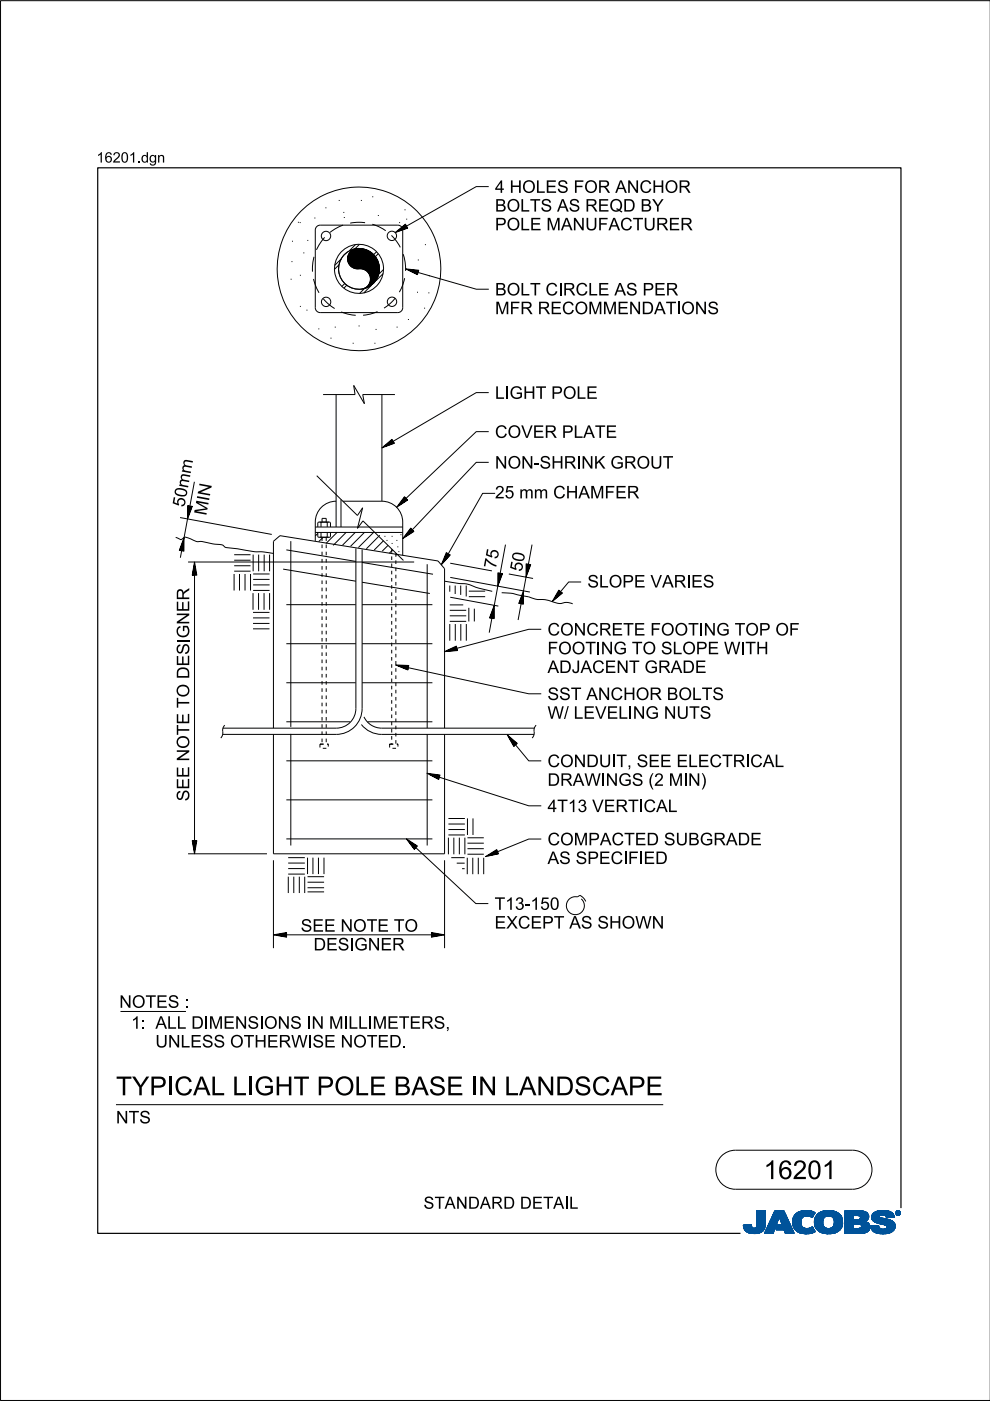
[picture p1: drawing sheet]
<svg xmlns="http://www.w3.org/2000/svg" width="210mm" height="297mm" viewBox="0 0 210 297" stroke-linecap="round" stroke-linejoin="round" font-family="sans-serif">
<defs><g id="words">
<g font-size="4">
<text x="24.6" y="232.2">TYPI</text>
<text x="36.9" y="232.2">CALLI</text>
<text x="53.9" y="232.2">GH</text>
<text x="62.2" y="232.2">T POLE BASE I</text>
<text x="101.4" y="232.2">N</text>
<text x="107" y="232.2">LAN</text>
<text x="117.8" y="232.2">DSCAPE</text>
<text x="161.9" y="250">16201</text>
</g>
<g font-size="2.6">
<text x="104.9" y="40.9">4H</text>
<text x="110.7" y="40.9">OLES FOR AN</text>
<text x="135.6" y="40.9">CH</text>
<text x="140.9" y="40.9">OR</text>
<text x="104.9" y="44.9">BOLTS AS REQD BY</text>
<text x="104.9" y="48.8">POLE M</text>
<text x="118.9" y="48.8">AN</text>
<text x="124.1" y="48.8">UFACTURER</text>
<text x="105" y="62.6">BOLT CI</text>
<text x="119.4" y="62.6">RCLE AS PER</text>
<text x="105" y="66.6">M</text>
<text x="108" y="66.6">FR RECOM</text>
<text x="127.8" y="66.6">M</text>
<text x="130.9" y="66.6">EN</text>
<text x="136" y="66.6">DATI</text>
<text x="144.4" y="66.6">ON</text>
<text x="150" y="66.6">S</text>
<text x="104.9" y="84.6">LI</text>
<text x="108" y="84.6">GH</text>
<text x="113.6" y="84.6">T POLE</text>
<text x="104.9" y="92.8">COVER PLATE</text>
<text x="104.9" y="99.4">N</text>
<text x="107.6" y="99.4">ON</text>
<text x="113.2" y="99.4">-</text>
<text x="114.4" y="99.4">SH</text>
<text x="119.5" y="99.4">RI</text>
<text x="123.2" y="99.4">N</text>
<text x="125.9" y="99.4">K GROUT</text>
<text x="39.1" y="107.6" transform="rotate(-80 39.1 107.6)">5</text>
<text x="39.5" y="105.6" transform="rotate(-80 39.5 105.6)">0 m m</text>
<text x="104.9" y="105.7">25mm CH</text>
<text x="122.6" y="105.7">AM</text>
<text x="128.2" y="105.7">FER</text>
<text x="43.7" y="109.4" transform="rotate(-80 43.7 109.4)">M IN</text>
<text x="105.5" y="118.7" transform="rotate(-80 105.5 118.7)">5</text>
<text x="105.1" y="120.7" transform="rotate(-80 105.1 120.7)">7</text>
<text x="110.6" y="121.3" transform="rotate(-80 110.6 121.3)">5</text>
<text x="124.5" y="124.6">SLOPE VARI</text>
<text x="146.5" y="124.6">ES</text>
<text x="116.1" y="134.7">CON</text>
<text x="124.3" y="134.7">CRETE FOOTI</text>
<text x="149.2" y="134.7">N</text>
<text x="151.9" y="134.7">G TOP OF</text>
<text x="116.1" y="142.7">ADJACEN</text>
<text x="116.1" y="138.7">FOOTI</text>
<text x="127.4" y="138.7">N</text>
<text x="130.1" y="138.7">G TO SLOPE W I</text>
<text x="133.4" y="142.7">T GRADE</text>
<text x="158" y="138.7">TH</text>
<text x="116.1" y="148.4">SST AN</text>
<text x="129.5" y="148.4">CH</text>
<text x="134.8" y="148.4">OR BOLTS</text>
<text x="116.1" y="152.4">W /LEVELI</text>
<text x="134.2" y="152.4">N</text>
<text x="136.9" y="152.4">G N</text>
<text x="143.4" y="152.4">UTS</text>
<text x="116.1" y="166.6">DRAW I</text>
<text x="116.1" y="162.6">CON</text>
<text x="124.3" y="162.6">DUI</text>
<text x="128.4" y="166.6">N</text>
<text x="130.7" y="162.6">T,SEE ELECTRI</text>
<text x="131.1" y="166.6">GS (</text>
<text x="138.7" y="166.6">2M</text>
<text x="144.9" y="166.6">I</text>
<text x="148.6" y="166.6">)</text>
<text x="159.1" y="162.6">CAL</text>
<text x="40.1" y="169.9" transform="rotate(-90 40.1 169.9)">SEE NOTE TO DESIGNER</text>
<text x="116.1" y="172.2">4T13VERTI</text>
<text x="136.4" y="172.2">CAL</text>
<text x="116.1" y="179.2">COM</text>
<text x="124.7" y="179.2">PACTED SUBGRADE</text>
<text x="116.1" y="183.2">AS SPECI</text>
<text x="133.2" y="183.2">FI</text>
<text x="136.4" y="183.2">ED</text>
<text x="63.8" y="197.5">SEE N</text>
<text x="74.9" y="197.5">OTE TO</text>
<text x="104.9" y="196.9">EXCEPT AS SH</text>
<text x="104.9" y="192.9">T13-</text>
<text x="112.5" y="192.9">150</text>
<text x="131.8" y="196.9">OW N</text>
<text x="66.5" y="201.5">DESI</text>
<text x="75.1" y="201.5">GN</text>
<text x="80.7" y="201.5">ER</text>
<text x="25.3" y="213.7">N</text>
<text x="28" y="213.7">OTES :</text>
<text x="27.8" y="218.1">1:ALLDI</text>
<text x="44.3" y="218.1">M</text>
<text x="47.3" y="218.1">EN</text>
<text x="52.5" y="218.1">SI</text>
<text x="56" y="218.1">ON</text>
<text x="66.1" y="218.1">N</text>
<text x="69.8" y="218.1">M</text>
<text x="73.9" y="218.1">L</text>
<text x="79" y="218.1">M</text>
<text x="82.1" y="218.1">ETERS,</text>
<text x="32.9" y="222.1">UN</text>
<text x="38.3" y="222.1">LESS OTH</text>
<text x="56.6" y="222.1">ERW I</text>
<text x="66.3" y="222.1">SE N</text>
<text x="74.9" y="222.1">OTED.</text>
<text x="24.6" y="238.2">N</text>
<text x="27.3" y="238.2">TS</text>
<text x="89.8" y="256.3">STAN</text>
<text x="99.2" y="256.3">DARD DETAI</text>
<text x="120.6" y="256.3">L</text>
</g>
<g font-size="2.2">
<text x="20.5" y="34.5">16201.</text>
<text x="29.9" y="34.5">dgn</text>
</g>
</g></defs>
<g fill="none" stroke="#00539a" stroke-width=".21">
<path d="M157.6 259.8h1.7M157.6 259.9h1.7M157.6 259.9l1.7 .1M157.6 260h1.8M158.1 259.7h1.2M159.3 259.7h-1.7l.1 .7M159.3 259.7h-.9M159.3 259.7l.1 .3M159.4 260l.1 .3M160.4 260l-.2 .3h2M160.5 259.6h1.8M160.5 259.6l-.1 .4"/>
<path d="M160.5 259.7h1.8M160.5 256.7v2.9M160.5 256.9h1.8M160.5 257.5h1.8M160.5 256.7h1.8v2.7M160.5 256.8h1.8M160.5 256.8l1.8 .1M160.5 256.9l1.8 .1M160.5 257h1.8M160.5 257.1h1.8M160.5 257.2h1.8M160.5 257.2l1.8 .1"/>
<path d="M160.5 257.3h1.8M160.5 257.4h1.8M160.5 257.4l1.8 .1M160.5 257.6h1.8M160.5 257.6l1.8 .1M160.5 257.7h1.8M160.5 257.8h1.8M160.5 257.9h1.8M160.5 258h1.8M160.5 258.1h1.8M160.5 258.1l1.8 .1M160.5 258.2h1.8"/>
<path d="M160.5 258.3h1.8M160.5 258.3l1.8 .1M160.5 258.4h1.8M160.5 258.5h1.8M160.5 258.5l1.8 .1M160.5 258.6h1.8M160.5 258.6l1.8 .1M160.5 258.7h1.8M160.5 258.8h1.8M160.5 258.9h1.8M160.5 259h1.8M160.5 259.1h1.8"/>
<path d="M160.5 259.2h1.8M160.5 259.3h1.8M160.5 259.8h1.8M162.2 260h-1.8M162.2 259.9v.3M162.2 259.9h-1.8M162.2 259.8h-1.7M162.3 259.4l-.1 .5M162.3 259.4v-2.7h-1.8v2.9M162.3 259.5h-1.8M162.3 259.6h-1.8M162.3 256.7l-1.8 .1"/>
<path d="M162.3 259.4h-1.8M163.7 258.1h3.1M163.7 258h3.1M163.7 257.9h3M163.8 257.8h2.9M163.8 257.7h2.9M163.8 257.7h2.8M163.9 257.6h2.7M163.9 257.5h2.7M164 257.4h2.5M164 257.3h2.5M164.1 257.2h2.3"/>
<path d="M164.1 257.1h2.3M164.1 257h2.3M164.2 257h2.1M164.2 256.9h2.1M164.2 256.8h2.1M164.3 256.7h1.9l2.2 4.8h-1.9l-.3-.8h-1.7l.4-1h1l-.7-1.7-1.3 3.5h-1.8zM164.5 260h-1.7M164.5 259.9l-1.7 .1M164.5 259.9h-1.7M164.5 259.8l-1.7 .1M164.6 259.8h-1.7M164.6 259.7l-1.7 .1"/>
<path d="M164.6 259.7h-1.7M164.6 259.6h-1.7M164.6 259.5l-1.6 .1M164.7 259.5h-1.7M164.7 259.4l-1.7 .1M164.7 259.4h-1.7M164.7 259.3l-1.6 .1M164.7 259.3h-1.6M164.8 259.2l-1.7 .1M164.8 259.2h-1.7M164.8 259.1l-1.6 .1M164.8 260h2.9"/>
<path d="M164.8 259.1h-1.6M164.8 259.9h2.9M164.8 259l-1.6 .1M164.9 259.9h2.7M164.9 259h-1.7M164.9 259.8h2.7M164.9 258.9h-1.6M164.9 258.8h-1.6M164.9 259.7h2.7M164.9 259.7l-.4 1 3.6 .1M165 258.7h-1.6M165 258.6l-1.6 .1"/>
<path d="M165 258.6h-1.6M165 258.5l-1.6 .1M165 258.5h-1.6M165.1 258.4l-1.6 .1M165.1 258.4h-1.6M165.1 258.3l-1.6 .1M165.1 258.3h-1.6M165.1 258.2l-1.5 .1M165.1 258.2h-1.5M165.2 258.1l-1.6 .1M165.2 258.1h-1.6M165.2 258l.7 1.7h-1"/>
<path d="M165.2 258l.7 1.7M165.3 258.1h1.5M165.3 258.1l1.6 .1M165.3 258.2h1.6M165.3 258.2l1.6 .1M165.3 258.3h1.6M165.4 258.3l1.6 .1M165.4 258.4h1.6M165.4 258.4l1.6 .1M165.4 258.5h1.6M165.4 258.5l1.7 .1M165.4 258.6h1.7"/>
<path d="M165.5 258.6l1.6 .1M165.5 258.7h1.6M165.5 258.8h1.7M165.5 258.9h1.7M165.6 258.9h1.6M165.6 259h1.7M165.6 259l1.7 .1M165.6 259.1h1.7M165.6 259.1l1.7 .1M165.7 259.2h1.7M165.7 259.2l1.7 .1M165.7 259.3h1.7"/>
<path d="M165.7 259.3l1.7 .1M165.7 259.4h1.7M165.8 259.4l1.7 .1M165.8 259.5h1.7M165.8 259.5l1.7 .1M165.8 259.6h1.7M166.2 256.7l2.2 4.8M166.2 256.8l-1.9-.1-2.2 4.8h1.8l1.3-3.5M168 258.9l.4 1.5M168 258.9h1.8M168 259h1.8M168 259.1h1.8"/>
<path d="M168 259.2h1.8M168 259.2l1.8 .1M168 259.3h1.8M168 259.3l1.8 .1M168.1 259.4h1.8M168.1 259.5h1.7M168.1 259.4l1.7 .1M168.1 259.5l1.8 .1M168.1 259.6h1.8M168.1 259.7h1.8M168.1 259.7l1.8 .1M168.1 259.8h1.8"/>
<path d="M168.1 259.8l1.8 .1M168.2 260h1.8M168.2 259.9h1.8M168.3 258l-.3 .9M168.9 257.3l-.6 .7M169.1 257.1h3.6M169.2 257h3.4M169.4 256.9h3.1M169.5 256.9h2.9M169.8 256.8h2.4M169.8 259.1a1.33 1.33 0 0 0 .8 1.4 1.33 1.33 0 0 0 1.5-.3l.2-.1M169.8 259.1h-1.8"/>
<path d="M169.8 259l-1.8 .1M169.9 258.8l-1.9 .1M169.9 258.8h-1.9M169.9 258.7h-1.9M169.9 258.6h-1.8M169.9 258.6l-1.9 .1M169.9 258.5l-1.8 .1M169.9 258.5h-1.8M169.9 258.4l-1.8 .1M170 258.4h-1.9M170 258.4l-.2 .7M170 258.3l-1.8 .1"/>
<path d="M170 258.3h-1.8M170 258.2l-1.8 .1M170.1 258.2h-1.9M170.1 258.1l-.1 .3M170.1 258.1l-1.9 .1M170.2 258.1h-2M170.3 258h-2.1M170.3 256.7l-1.4 .5M170.3 256.7h1.5M170.3 256.7a4 4 0 0 1 2.5 .4M170.4 258h-2.1M170.4 257.9h-2.1"/>
<path d="M170.6 257.8l-2.3 .1M170.6 257.9l-.5 .2M170.8 257.8h-2.5M171.4 257.8h1M171.5 256.7l-1.7 .1M171.5 256.7l.6 .1M171.7 257.8h.7M171.8 257.9h.6M171.9 258h.4M172.1 258.1h.2M172.2 258.1h.1M172.3 258h-.3"/>
<path d="M172.4 257.7l-4 .1M172.5 257.7h-4.1M172.5 257.6l-4 .1M172.5 257.6h-4M172.6 257h-3.3M172.6 257.5l-4.1 .1M172.6 257.5h-4M172.6 257.4l-4 .1M172.7 257.4h-4M172.7 259h1.8M172.7 259.2h1.8M172.7 259.3h1.8"/>
<path d="M172.7 259.3l1.8 .1M172.7 259.4h1.8M172.7 257.3l-3.9 .1M172.7 259.5h1.8M172.7 259.5l1.8 .1M172.7 259.6h1.8M172.7 259.7h1.8M172.7 258.6h1.8M172.7 257.3h-3.9M172.8 259.8h1.8M172.8 257.2l-3.9 .1M172.8 259.9h1.8"/>
<path d="M172.8 259.9l.3 .6M172.8 259.8l1.8 .1M172.8 259.9l1.8 .1M172.8 257.2h-3.9M172.8 260h1.8M172.8 257.1l-.6 1.1a1.75 1.75 0 0 0-1.6-.3M172.9 257.1l-3.9 .1M173 257.8l-.3 1.3h1.8M173 257.8h5.3M173.1 257.7h5.2M173.1 257.7h5.1M173.1 257.6h5.1"/>
<path d="M173.2 257.6h4.9M173.2 257.5h4.8M173.4 257.4h4.6M173.4 257.4h4.5M173.5 257.3h4.4M173.6 257.2l4.2 .1M173.6 257.2h4.1M173.7 257.1l4 .1M173.8 257.1h3.8M173.9 257h3.5M174 257h3.3M174.1 256.9h3.2"/>
<path d="M174.2 256.9h2.8M174.4 256.8h2.6M174.5 259h-1.8M174.5 259.2a1.15 1.15 0 0 0 1.3 1.3M174.5 259.2l-1.8-.1 .1 .8M174.5 258.9l-1.8 .1M174.5 258.9h-1.8M174.5 258.8l-1.8 .1M174.5 258.7l-1.8 .1M174.5 258.7h-1.8M174.5 258.6l-1.8 .1M174.5 258.5l-1.8 .1"/>
<path d="M174.6 258.5h-1.9M174.6 256.8h1.9M174.6 258.4l-.1 .8M174.6 258.4h-1.8M174.6 258.4l-1.9 .1M174.6 258.3l-1.8 .1M174.6 258.3h-1.8M174.7 258.2h-1.9M174.7 258.1l-.1 .3M174.8 258.1l-2 .1M174.8 258.1h-1.9M174.9 256.7a3.2 3.2 0 0 1 3.6 1.4l.1 .8-.1 1.1"/>
<path d="M174.9 258l-1.9 .1M175 258h-2M175.1 257.9l-.4 .2M175.1 257.9h-2.1M175.2 257.9h-2.2M175.5 256.7h.7M175.7 257.8l-.6 .1M175.7 257.8l.6 .1M175.7 257.8h-2.7M176 257.8h2.4M176.2 257.9h2.2M176.3 257.9l.5 .5"/>
<path d="M176.4 258h2M176.4 256.7h-1.5a2.68 2.68 0 0 0-1.9 1.1M176.5 258l2 .1M176.5 258.1h2M176.6 258.1h1.9M176.6 258.2h1.9M176.7 258.2l1.8 .1M176.7 258.3h1.8M176.7 258.3l1.9 .1M176.7 259.9h1.8M176.7 258.4h1.9M176.8 258.4l.1 .5"/>
<path d="M176.8 258.4l1.8 .1M176.8 258.5h1.8M176.8 258.6h1.8M176.9 258.8h1.7M176.9 258.8l1.8 .1M176.9 258.7h1.7M176.9 259.4h1.8M176.9 259.2l1.8 .1M176.9 259.1h1.8M176.9 259.2h1.8M176.9 258.9v.3M176.9 259.2a1.11 1.11 0 0 1-1.1 1.3"/>
<path d="M176.9 259h1.8M176.9 258.9h1.8M176.9 259.3h1.8M176.9 259.3l1.8 .1M178 257.4l-4.7 .1M178.4 257.9h-2.1l.5 .5M178.5 259.7l-1.7 .1M178.5 259.8l-1.8 .1M178.5 259.8h-1.7M178.5 260l-.2 .5M178.5 259.9l-1.8 .1M178.5 260h-1.8"/>
<path d="M178.6 259.7h-1.8M178.6 258.5l-1.8 .1M178.6 259.6h-1.8M178.6 259.5l-1.8 .1M178.6 259.5h-1.8M178.7 259.4h-1.8M179.1 259.7h1.8M179.1 259.5h5.2M179.1 256.9h4.4M179.1 257.5h5M179.1 256.8h4M179.1 256.8h3.4"/>
<path d="M179.1 257h4.5M179.1 257.1h4.7M179.1 257.1l4.7 .1M179.1 257.2h4.8M179.1 257.2l4.8 .1M179.1 257.3h4.8M179.1 257.3l4.9 .1M179.1 257.4h4.9M179.1 257.4l5 .1M179.1 257.6h5M179.1 257.6l5 .1M179.1 257.7h5"/>
<path d="M179.1 257.7l1.8 .1M179.1 257.8h1.8M179.1 257.9h1.8M179.1 258h1.8M179.1 258.1h1.8M179.1 258.2h1.8M179.1 258.3h1.8M179.1 258.4h1.8M179.1 258.5h1.8M179.1 258.5l1.8 .1M179.1 258.6h4.8M179.1 258.7h4.7"/>
<path d="M179.1 258.7h4.6M179.1 258.8h4.5M179.1 258.9h4.5M179.1 258.9h4.3M179.1 259h4.4M179.1 259l4.5 .1M179.1 259.1h4.6M179.1 259.1l4.7 .1M179.1 259.2h4.8M179.1 259.2l4.9 .1M179.1 259.3h5M179.1 259.3l5.1 .1"/>
<path d="M179.1 259.4h5.1M179.1 259.4l5.1 .1M179.1 259.5l1.8 .1M179.1 259.6h1.8M179.1 259.8h1.8M179.1 259.9h1.8M179.1 260h1.8M180.9 257.7v.9M181.8 259.5h-.9v1v-1M181.8 259.5h.2M181.8 259.5l.8 .3M182.1 257.7l2.1 .1"/>
<path d="M182.2 257.8h2M182.2 259.5l2.1 .1M182.3 258.5h1.7M182.3 258.5l-1.4 .1M182.3 257.9h1.9M182.4 257.9h1.8M182.4 257.9v.1M182.4 257.9l-.4-.2h-1.1v.9M182.4 258h1.8M182.4 258v.3M182.4 258.3l-.1 .2M182.4 259.6h1.9"/>
<path d="M182.4 258.1h1.8M182.4 258.1l1.8 .1M182.4 258.2h1.8M182.5 259.7h1.9M182.5 256.9l1.1 .1M182.5 259.7l1.9 .1M182.6 259.8h1.8M182.6 259.8v.4l-.2 .2M182.7 259.9h1.7M182.9 256.8h-3.8v4.7M183.3 256.9l-4.2-.1v4.7M183.6 257l.4 .4"/>
<path d="M183.9 259.2l.2 .2M184 258.5l-2.1 .1M184 258.5h-1.8M184 257.4l.1 .2M184.1 258.4l-.8 .6 .6 .2M184.1 258.4h-1.8M184.1 258.3l-1.7 .1M184.1 258.3h-1.7M184.1 257.6l.1 .6M184.1 258.2l-1.7 .1M184.1 259.4l.3 .5v.6M184.2 258.2l-.1 .2"/>
<path d="M184.2 258h-1.8M184.4 259.9h-1.7M184.5 260h-1.8M184.6 259.9v.2M184.6 259.9h1.7M184.6 260h1.7M184.8 258.1h1.7M184.8 258l.2 .7M184.8 258h1.7M184.8 258.3h2.5M184.8 258.3l2.8 .1M184.8 258.1l1.8 .1"/>
<path d="M184.8 258.2h2M184.8 258.4h3M184.8 258.4l3.2 .1M184.9 258.2l2.1 .1M184.9 257.6h4.6M184.9 258.5h3.4M184.9 258.5l3.6 .1M184.9 258.6h3.7M184.9 257.5h4.5M185 257.5h4.4M185 258.6l3.7 .1M185 258.7h3.9"/>
<path d="M185 258.7l.6 .4M185 257.4h4.3M185 257.4h4.4M185.1 258.7l3.9 .1M185.1 258.8h.7M185.1 257.3h4.1M185.2 258.9h.6M185.2 258.9l4.1 .1M185.3 257.2h3.9M185.3 259h4M185.3 257.1l3.8 .1M185.4 257.1h3.7"/>
<path d="M185.4 259l4 .1M185.5 257h3.5M185.5 259.1h4M185.6 259.1l3.9 .1M185.6 259.1l.5 .2M185.7 259.2h3.9M185.7 256.9h3M185.8 259.2l3.8 .1M185.8 258.9h3.4M185.9 258.8h3.2M185.9 256.8h2.7M185.9 256.8l-.8 .5-.3 .7"/>
<path d="M185.9 256.8l.7-.1a3.3 3.3 0 0 1 2.7 .6h-4.2M186 259.3h3.6M186.1 256.8h2.3M186.1 259.4h3.6M186.1 259.3l1.5 .4 .4 .2M186.3 259.8l-.5 .1M186.3 259.8l-1.7 .1M186.3 259.8v.3M186.3 259.4h3.4M186.4 257.9h-1.6M186.4 257.9l.1 .1M186.5 257.9h-1.7"/>
<path d="M186.5 257.8h-1.7M186.5 258v.1M186.5 257.8l-.1 .1M186.5 257.7h-1.6M186.5 259.4l3.2 .1M186.5 258.1l.1 .1M186.6 257.6l-1.7 .1M186.6 258.2l.4 .1M186.7 256.7h.8M186.7 259.5h3M186.9 257.6h-2M186.9 259.5l2.9 .1"/>
<path d="M187 258.3l1.7 .4 .9 .6M187.2 259.6h2.6M187.3 257.6h2.2M187.4 259.7h2.4M187.6 257.6l1.9 .1M187.6 259.7h2.2M187.6 257.7h2M187.7 257.7a1.07 1.07 0 0 0-1.2 .1M187.7 257.7l.1 .1M187.7 257.8h1.9M187.8 257.8h1.7M187.8 256.7h-1.3"/>
<path d="M187.8 257.8l.1 .4M187.8 257.9h1.7M187.8 257.9h1.8M187.9 258h1.7M187.9 258l1.7 .1M187.9 258.1h1.1M187.9 258.1h1.7M187.9 259.9h1.9M188 259.9l.1 .2M188 260h1.8M188.1 257h-2.6M188.2 257h.6"/>
<path d="M188.7 256.9h-2.9M189.3 257.3l.3 .8-1.7 .1M189.6 259.3l.2 .4v.6M189.8 259.9l-1.8 .1M189.8 259.8h-2.1M189.8 259.8h-1.9M189.9 257.2v.1M189.9 257.1h.1M189.9 257.2h.1M189.9 257.3h.1M189.9 257.3l.2 .3M190 257.4h.1"/>
<path d="M190 257.4l.1 .1M190 257.5h.2M190 257.2v.1M190 257.2l.2 .3M190 257.3l.2 .2M190 257.1h-.1M190 257h-.1M190.1 257h-.2M190.1 257.5l.2 .1M190.1 256.9h-.1M190.1 257.6h.6M190.2 256.8l-.1 .1"/>
<path d="M190.2 257.5l.2 .1M190.2 257.5l-.1 .1M190.2 257.6h.4M190.2 256.9h.4M190.2 256.9h.4l-.1 .3 .2 .3-.3-.3-.2 .3zM190.2 256.9v.6l.1-.3 .3 .3M190.2 257h.4M190.2 257.1h.1M190.2 257.1h.5M190.2 257.2h.5M190.2 257.2l.3 .1M190.2 257.3h.1"/>
<path d="M190.2 257.4h.1M190.2 257.4l.1 .1M190.2 256.8h-.1M190.3 257h.2v.1l-.2 .1zM190.3 257v.2M190.3 257h-.1M190.4 257.2l.2 .3M190.4 257.6h.1M190.4 256.8h-.2l-.2 .4M190.4 256.7a.5 .5 0 0 1 .5 .5 .5 .5 0 0 1-.5 .5M190.4 256.8l.4 .2v.2M190.4 256.7a.5 .5 0 0 0-.5 .5 .5 .5 0 0 0 .5 .5l-.3-.1"/>
<path d="M190.4 256.8l.3 .1 .1 .3M190.4 256.7l-.4 .2-.1 .3M190.4 256.7v.1M190.4 257.6v.1M190.4 256.7l.3 .1 .2 .4M190.4 257h-.1l.1 .2M190.4 257l.2 .1-.2 .1M190.4 257h.1M190.5 257.3h.1M190.5 257.3l.1 .1M190.5 257.2l.2 .3M190.5 257.4h.1"/>
<path d="M190.5 257.1h.2M190.5 257.4l.2 .1M190.5 257l-.1 .2M190.5 256.7h-.3M190.6 257.5h.2M190.6 256.8h.1M190.6 257.1l-.1 .1M190.7 257.1h-.1M190.7 257.1l-.2 .1M190.7 257.1l-.5-.2v.6l.1-.3M190.7 257h-.1M190.7 256.8l.1 .1"/>
<path d="M190.7 256.8h-.6M190.7 256.9h.2M190.8 257h.1M190.8 257.6h-.2M190.8 257.2v.2l-.4 .2M190.8 257.2l-.1 .3-.3 .1M190.8 257.1h.1M190.8 257.2h.1M190.9 257.4l-.2 .1M190.9 257.4h-.1M190.9 257.3l-.1 .1M190.9 257.3h-.1"/>
<path d="M190.9 257.2h.1M190.9 257.2l-.1 .3-.4 .2M190.9 257.1h-.1M157.7 260.1h1.7M157.7 260l1.7 .1M157.7 260.2h1.8M157.7 260.2l1.8 .1M157.7 260.3h1.8M157.7 260.3l1.9 .1M157.7 260.4h4.4M157.7 260.4l.4 .5M157.7 260.4l4.4 .1"/>
<path d="M157.8 260.5h4.3M157.8 260.6h4.3M157.8 260.7h4.2M157.9 260.7h4.1M157.9 260.8h4M158 260.8h3.9M158 260.9h3.9M158.1 260.9h3.3M158.1 261h3.6M158.2 261h3.5M158.3 261.1h3.2M158.4 261.2h3.1"/>
<path d="M158.5 261.2h2.9M158.6 261.3h2.7M158.7 261.4h2.4M158.8 261.4h2.1M159.1 261.5h1.6M159.5 260.3l.3 .1 .4-.1M159.7 261.5h.7M160.9 261.4h.1M161.5 260.9h.2M161.6 261.1h-3.3M162.1 260.3l-2 .1M162.2 260.2l-1.9 .1"/>
<path d="M162.2 260.2a2.25 2.25 0 0 1-2.8 1.3l-.9-.2-.4-.4M162.2 260.2h-1.9M162.2 260.1l-1.8 .1M162.2 260.1h-1.8M162.2 260l-1.8 .1M164 261.4h-1.9M164 261.3l-1.9 .1M164 261.3h-1.8M164 261.2l-1.8 .1M164 261.2h-1.8M164.1 261.1l-1.9 .1M164.1 261.1h-1.8"/>
<path d="M164.1 261l-1.8 .1M164.1 261h-1.8M164.1 260.9l-1.8 .1M164.2 260.9h-1.8M164.2 260.8l-1.8 .1M164.2 260.8h-1.8M164.2 260.7l-1.8 .1M164.2 260.7h-1.7M164.2 260.6l-1.7 .1M164.3 260.6h-1.8M164.3 260.5h-1.8M164.3 260.4l-1.7 .1"/>
<path d="M164.3 260.4h-1.7M164.3 260.3l-1.7 .1M164.4 260.3h-1.8M164.4 260.2l-1.7 .1M164.4 260.2h-1.7M164.4 260.1l-1.7 .1M164.4 260.1h-1.7M164.5 260l-1.8 .1M164.5 260.7h3.5M164.6 260.7h3.4M164.6 260.6h3.4M164.6 260.5h3.4"/>
<path d="M164.6 260.5h3.3M164.6 260.4h3.3M164.7 260.4h3.2M164.7 260.3h3.2M164.7 260.3h3.1M164.7 260.2h3.1M164.8 260.1h3M164.8 260.1h2.9M166.3 260.8h1.8M166.3 260.8l1.8 .1M166.3 260.9h1.8M166.3 260.9l1.8 .1"/>
<path d="M166.3 261h1.9M166.3 261l1.9 .1M166.4 261.1h1.8M166.4 261.1l1.8 .1M166.4 261.2h1.9M166.4 261.2l1.9 .1M166.4 261.3h1.9M166.5 261.3l1.8 .1M166.5 261.4h1.9M166.5 261.5h1.9M166.5 261.5l-.3-.8 .3 .8h1.9M168.2 260l1.9 .1"/>
<path d="M168.2 260.1h1.9M168.2 260.1l1.9 .1M168.2 260.2h2M168.3 260.2l2 .1M168.3 260.3h2.1M168.3 260.3l2.2 .1M168.3 260.4h2.5M168.4 260.4l.6 .7M168.4 260.4l4.1 .1M168.5 260.5h4M168.5 260.6h4M168.6 260.7h4"/>
<path d="M168.6 260.7l4 .1M168.7 260.8h3.9M168.7 260.8l4 .1M168.8 260.9h3.9M168.9 260.9l3.8 .1M168.9 261h3.9M169 261l3.8 .1M169 261.1h3.9M169 261.1a4.2 4.2 0 0 0 3.8 0M169.1 261.1h3.8M169.2 261.2h3.5M169.3 261.3h3.2"/>
<path d="M169.5 261.4h2.8M169.6 261.4h2.6M170 261.5h2M170.6 261.6h.4M171.5 260.4h.9M171.6 260.4h.8M171.8 261.5h-1.5M171.8 260.3h.6M172 260.3h.3M172 260.2h.3M172.1 260.2h.2M172.2 260.1h.1"/>
<path d="M172.3 260.1l.6 1M172.6 261.2l-3.3 .1M172.8 260.1h1.9M172.9 260.1l1.9 .1M172.9 260.2h1.9M172.9 260.2l2 .1M172.9 260.3h2.2M173 260.3l2.1 .1M173 260.4h2.4M173 260.4h5.3M173.1 260.5h5.2M173.1 260.5l.7 .6 .8 .4"/>
<path d="M173.1 260.6h5.2M173.2 260.6h5M173.3 260.7h4.9M173.3 260.7h4.8M173.3 260.8h4.7M173.4 260.9h4.5M173.5 260.9h4.4M173.5 261h4.3M173.6 261h4.2M173.7 261.1h4M173.8 261.1h3.8M173.8 261.2h3.7"/>
<path d="M174 261.2h3.4M174.2 261.4h2.9M174.3 261.4h2.7M175.1 261.5h1.4M175.3 261.6h.4M176.6 260.2h1.9M177 261.4l-1 .2-1.4-.1h2.2M177.3 261.3h-3.3M178.1 260.8h-4.8M178.3 260.5l-.6 .6-.7 .3M178.3 260.4h-2.2M178.4 260.3l-2.2 .1"/>
<path d="M178.4 260.3h-2l-.6 .2M178.5 260.2l-2.1 .1M178.5 260.2h-2M178.5 260.1h-1.9M178.5 260l-1.9 .1M179.1 261.5h3.4M179.1 260.1h1.8M179.1 260.1l1.8 .1M179.1 260.2h1.8M179.1 260.2l1.8 .1M179.1 260.3h1.8M179.1 260.4h1.8"/>
<path d="M182.3 260.4h2.1M182.4 260.4h2M182.4 260.4l-.6 .1M183.1 261.4l-4 .1M183.4 261.3l-4.3 .1M183.5 261.3h-4.4M183.7 261.3h-.1M183.7 261.2l-4.6 .1M183.8 261.2h-4.7M183.9 261.1l-4.8 .1M184 261.1h-4.9M184 261l-4.9 .1"/>
<path d="M184.1 261l-.8 .4-1.1 .1M184.1 261h-5M184.1 260.9l-5 .1M184.2 260.9h-5.1M184.2 260.8l-5.1 .1M184.3 260.8h-5.2M184.3 260.7l-5.2 .1M184.3 260.7h-5.2M184.4 260.6l-5.3 .1M184.4 260.6h-5.3M184.4 260.5h-5.3M184.4 260.5l-.3 .5"/>
<path d="M184.4 260.4l-5.3 .1M184.5 260l-1.8 .1M184.5 260.2l-2 .1M184.5 260.3h-2M184.5 260.1h-1.9M184.5 260.2h-1.9M184.6 260l1.7 .1M184.6 260.1l.1 .3M184.6 260.1h1.8M184.6 260.2h1.8M184.6 260.1l1.8 .1M184.6 260.2l1.8 .1"/>
<path d="M184.7 260.3h1.8M184.7 260.3l1.8 .1M184.7 260.4a2.52 2.52 0 0 0 2.7 1.2M184.7 260.4h1.9M184.7 260.5h2M184.7 260.5h2.1M184.8 260.6h2.1M184.8 260.6h4.8M184.8 260.7h4.7M184.9 260.8h4.6M184.9 260.8h4.5M185 260.9h4.4"/>
<path d="M185.1 260.9h4.3M185.1 261h4.3M185.2 261.1h4M185.2 261.1h3.9M185.3 261.2h3.7M185.4 261.2h3.5M185.5 261.3h3.4M185.7 261.3h3.1M185.8 261.4h2.7M185.9 261.5h2.4M186.3 260.1a1.08 1.08 0 0 0 1.4 .5M186.4 261.5h1.6"/>
<path d="M186.6 261.6h.9M188 260.4h1.8M188 260.4l-.3 .2M188.1 260.3h1.7M188.1 260.1l-.1 .3M188.1 260.2h1.7M188.3 261.5l-.9 .1M188.9 261.3l-.6 .2M189.3 261.1h-4.1M189.4 260.9l-.5 .4M189.6 260.7h-4.8M189.7 260.6h-2"/>
<path d="M189.7 260.5h-1.9M189.7 260.5h-1.8M189.7 260.4h-1.7M189.7 260.3h-1.6M189.8 260.2h-1.7M189.8 260.3l-.4 .6M189.8 260.1h-1.7M189.8 260h-1.7"/>
<circle cx="190.4" cy="257.2" r=".51"/>
<circle cx="190.4" cy="257.2" r=".42"/>
</g>
<g fill="none" stroke="#000" stroke-width=".21">
<path d="M210 .1h-209.9v296.8h209.9M103.6 39.6h-2.6l-14.8 8.3M61.7 59.1v.2M61.9 55.4v.2M62 51v.2M63.3 47v.2M63.6 47.1v.2M63.7 58.3v.2M64.4 53.5v.2M65.3 50.9v.2M66.8 46.1v.2M67 48.2l.9-.5h16.4a1.04 1.04 0 0 1 1.1 1.1v16.4a1.04 1.04 0 0 1-1.1 1.1h-16.4a1.04 1.04 0 0 1-1.1-1.1v-16.4z"/>
<path d="M69.1 44v.2M71.9 56.1l-1 1M71.9 42.4v.2M72.3 54.9l-1.3 1.4M72.9 44.9v.2M73 46v.2M75.4 51.9l-1.3 1.2M75.5 52.8l.5 4.2-.5-4.2 .4 4.2-.5-4.2 .5 4.2-.6-4.2 .5 4.2-.6-4.2 .5 4.2-.6-4.1 .5 4.1-.6-4.1 .5 4-.5-4 .4 4-.5-3.9 .4 3.9-.5-3.9 .4 3.9-.5-3.8 .4 3.8-.5-3.8 .5 3.7-.5-3.6 .4 3.6-.5-3.6 .4 3.5-.5-3.4 .4 3.4-.5-3.3 .4 3.2-.5-3.1 .4 3.1-.4-3.1 .3 3-.4-2.9 .3 2.8-.4-2.6 .3 2.5-.4-2.4 .3 2.3-.3-2.2 .2 2-.3-1.8 .2 1.7-.2-1.5 .1 1.2-.2-.9M75.6 52.7a2.16 2.16 0 0 0-1.9 2.4 2.16 2.16 0 0 0 2.4 1.9M76.1 57l-.5-4.2 .6 4.2-.5-4.3 .5 4.2-.4-4.2 .5 4.3-.5-4.3 .6 4.3-.5-4.3 .6 4.3-.5-4.3 .6 4.3-.5-4.3 .6 4.3-.5-4.3 .6 4.3-.5-4.3 .6 4.3-.6-4.3 .7 4.3-.5-4.3 .5 4.4-.5-4.4 .6 4.4-.5-4.3 .6 4.3-.5-4.3 .6 4.4-.5-4.4 .6 4.4-.5-4.4 .6 4.4-.5-4.4 .6 4.5-.5-4.5 .5 4.5-.5-4.5 .7 4.7-.5-4.6 .6 4.7-.5-4.7 .5 4.7-.5-4.7 .7 4.9-.6-4.9 .7 5-.6-4.9 .7 5.1-.6-5.1 .7 5.2M76.1 57a2.16 2.16 0 0 1 2.4 1.9 2.16 2.16 0 0 1-1.9 2.4M76.2 51.8l-.9 1"/>
<path d="M76.6 42.4v.2M79 41.6v.2M79.8 53.4l-.6 .6M80.2 53.8l-.6 .6M80.2 45.6v.2M80.3 56.1l.1 1.1-.2-1.6 .2 2-.4-2.3 .3 2.6-.4-2.9 .4 3.1-.5-3.3 .4 3.5-.5-3.6 .4 3.8-.5-4 .5 4.2-.6-4.3 .5 4.4-.6-4.6 .5 4.8-.6-4.9 .6 5-.7-5.1 .6 5.2-.7-5.3 .6 5.4-.7-5.5 .7 5.6-.8-5.7 .7 5.8-.8-5.8 .7 5.9-.8-6 .7 6.1-.8-6.2 .8 6.3-.9-6.4 .8 6.5-.9-6.5 .8 6.6-.9-6.7 .8 6.8-.9-6.8 .8 6.8-.9-6.9 .9 7-1-7 .9 7.1-.9-7.2 .8 7.2-.9-7.2 .8 7.3-.9-7.3 .6 5.3M81.2 58l-1.5 1.5M81.3 57.1l-1 1M84.7 47.1v.2M85.9 44.4v.2M86.2 47.9l-.6 .4 .2-.2 .2 .1-.8 .3 .7-.5 .2 .3-1.3 .5 1.1-.9 .4 .4-2 .7 1.6-1.3 .5 .7-2.6 .9 2.2-1.8 .4 .9M86.2 46.4v.2"/>
<path d="M88.5 58.2l.3-.9-2.8-.3 2.5 1.2 .2-.8-2.1-.2 1.9 .9v-.6l-1.4-.2 1.2 .6 .1-.4-.9-.1 .8 .4v-.2h-.3l13 3.7h2.6M88.7 55v.2M90.2 51.8v.2M91 58.4v.2M63.7 64.9v.2M65.1 65.7v.2M67.6 69.6v.2M70.2 71.6v.2M71.1 69.3v.2M73.1 60.1l-.6 .6M73.5 60.5l-.6 .6M74.9 72.7v.2"/>
<path d="M76.1 69v.2M77.3 61.2l-1.1 1M78.7 60.4l-.1-1v1.1l-.1-.8 .1 .8-.2-.6 .1 .7-.1-.5v.5l-.1-.4v.5l-.1-.4v.4v-.3v.4l-.1-.3v.3l-.1-.2v.3l-.1-.2v.2v-.1l-.1 .1-.6 .3 .4-.2M78.7 60.5l-1.6 1.6M79.5 72.7v.2M79.7 69.7v.2M84.2 69.3v.2M86.6 67.6v.2M88.5 61.9v.2M90 65.2v.2M90.9 62v.2M68.5 83.7h6.8l-.3-2 2.3 3.9-.4-1.9h6.8"/>
<path d="M71.3 83.7v28M81 83.7v22.6M103.6 98h-2.6l-14.1 14.8 .2-.2 .1 .1-.6 .4 .5-.7 .3 .3-1.2 .8 .9-1.2 .5 .4-1.8 1.1 1.3-1.7 .6 .6-2.3 1.5 1.7-2.2 .6 .7M103.6 83.2h-2.6l-18.3 10.7 .3-.2 .1 .2-.7 .2 .6-.5 .3 .3-1.4 .5 1.2-.9 .4 .5-2 .7 1.6-1.4 .5 .7-2.6 1 2.1-1.8 .5 .8M103.6 91.5h-2.6l-15.4 14.6 .1-.2 .2 .1-.6 .5 .5-.8 .3 .3-1.2 .8 .9-1.1 .5 .3-1.8 1.2 1.3-1.7 .6 .5-2.3 1.6 1.7-2.3 .6 .7M37.2 113.9l.2 .1a1.14 1.14 0 0 0 1.7-.1l1.1 .2a4 4 0 0 0 2.6 .7l2.3 .5a3.8 3.8 0 0 1 2.8 .8l6 .9h1.9l2.2 .3M38 116.7l1 .2v-2.9l-1 2.7h.9v-2.1l-.8 2h.7v-1.5l-.5 1.4h.4v-.9l-.2 .8h.2v-.3l-.2 .7M38.2 109.7l19.4 3.6M39.9 119.2h47.9M40.3 107.3l-.2 .7v-.3h.2l-.2 .7v-.9l.4 .1-.5 1.3v-1.4l.7-.1-.8 2v-2.1l.9 .1-1 2.6v-2.8l1 .2M41.2 102.1l-3 16.2M41.2 119.2v61.8"/>
<path d="M49.7 117.6h3.4M49.7 118.8h3.4M49.7 120h3.4M53.7 117.6v3.5M54.8 117.6v3.5M56 117.6v3.5M57.2 117.6v3.5M60.7 116.6l14.8 2.4M61.7 114.7v39.4M66.8 112.9h18.6M66.8 111.7h18.6M67.2 100.9l8.6 8.4 1.1-1.6-1.1 4.3 1.2-1.6 8.5 8.4"/>
<path d="M67.4 112.9v.9l.3 .1M67.4 113.1l-.6 .5M67.7 110.7l-.3 .1v.9M67.7 110.7l.4 .1M67.7 113.9h2M67.7 110.7h2M68.1 113.8l-.4 .1M68.1 113.8h1.3M68.1 110.8h1.3M68.1 110.8v.9M68.1 112.9v.9M68.3 110.7v-.8h.9v.8"/>
<path d="M68.5 114l-.9 .8M69.4 110.8v.9M69.4 112.9v.9M69.4 113.8l.3 .1M69.7 110.7l.4 .1v.9M69.7 110.7l-.3 .1M70.1 112.9v.9l-.4 .1M71.3 106.3a4.4 4.4 0 0 0-4.5 4.4v4M71.5 112.8l-2.4 2.4M72.3 105.9v5.8M72.7 106.3h8.3M73.4 112.8l-2.8 2.8"/>
<path d="M75.4 112.8l-2.8 2.8M75.5 116.3v33.9M76.8 119.2l15 2.5M76.8 116.5v33.7a5.5 5.5 0 0 1-5.5 5.5h-24.1M77.3 112.9l-3 2.9M79.2 112.9l-3.2 3.2M80.3 113.7l-2.6 2.7M80.5 113.5v.2M81 106.3a4.4 4.4 0 0 1 4.4 4.4v7M81.3 114.7l-2 1.9M81.6 113.6v.2M82.1 114.5v.2"/>
<path d="M82.3 115.6l-1.3 1.3M83.1 113.6v.2M83.1 115.1v.2M83.3 116.6l-.8 .7M84.1 114.5v.2M84.2 117.5l-.2 .2M84.3 115.8v.2M84.6 116.9v.2M85 113.3v.2M90.6 119.6v34.8M95.5 119.4l8.8 1.6M105 104.6h-2.7l-7.6 13.4 .1-.3 .2 .1-.6 .6 .4-.8 .3 .2-.9 1 .5-1.3 .6 .2-1.4 1.6 .8-2 .8 .4-1.9 2.1 1-2.6 .9 .5"/>
<path d="M107.2 115.5l-3.5 18.6M112 119.6l-.1 .7v-.3h.2l-.3 .8v-.9h.5l-.5 1.4v-1.5h.6l-.7 2v-2.1h.8l-1 2.7 .1-2.9 .9 .2M112.8 115.5l-2.9 16M40.8 121.9h.9l-.5-2.7-.4 2.7h.8l-.4-2.1-.4 2.1 .7-.2-.3-1.4-.2 1.4h.4l-.2-.9-.1 .8 .2-.1-.1-.3v.7M49.6 121.7v3.5M49.7 121.1h3.4M50.8 121.7v3.5M52 121.7v3.5M53.1 121.7v3.5M53.6 125.8v3.5M53.6 129.8h3.5M53.6 131h3.5"/>
<path d="M53.6 132.2h3.5M53.6 133.3h3.5M53.7 121.7h3.5M53.7 122.8h3.5M53.7 124h3.5M53.7 125.2h3.5M54.8 125.8v3.5M56 125.8v3.5M57.2 125.8v3.5M60 120.7l15.5 2.5M60.7 128.2h14.7M60.7 136.5h14.8"/>
<path d="M76.8 123.4l14.3 2.4M76.8 128.2h14.9M76.8 136.5h14.9M94.3 123.2l2.8 .5a8.6 8.6 0 0 1 4.4 1l2.9 .7M95.4 128.2h2.8M95.4 124.1v1.4M95.4 132.3v3.5M95.4 129.4h3.4M95.4 130.6h3.4M95.4 131.7h3.4M95.5 126.6l10.2 1.9M95.5 122.4l16.8 3.1"/>
<path d="M96.5 124.1v1.8M96.5 132.3v3.5M97.7 124.1v2M97.7 132.3v3.5M98.8 124.1v2.4M98.9 132.3v3.5M99.4 128.9v2.9M99.4 125.3h3.5M99.4 126.5h3.5M100.6 129v2.8M103.8 131l1 .2v-2.9l-1 2.7 .9 .1v-2.2l-.8 2h.6l.1-1.5-.5 1.4h.4v-.8l-.3 .7h.3l-.1-.3-.1 .7M106.1 121.5l-.2 .7v-.3h.2l-.3 .8 .1-.9h.4l-.5 1.4v-1.5h.6l-.7 2v-2.1h.8l-1 2.7 .1-2.8 .9 .1"/>
<path d="M106.4 125.7l2.3 .1 3.4 .7a6.7 6.7 0 0 0 3.5 .6l.5 .1a5.6 5.6 0 0 0 4 .5l1.3 .3M107.9 121.7l5.1 .9M110 127.9l1 .2v-2.8l-1 2.6 .9 .1v-2.1l-.8 2 .6-.1 .1-1.4-.5 1.3h.4v-.8l-.3 .7h.3l-.1-.3-.1 .7M114.8 133.4h-2.7l-15.9 4.2 .3-.1 .1 .2-.8 .1 .8-.4 .1 .4-1.4 .1 1.3-.6 .3 .6-2.1 .1 1.9-.9 .3 .8-2.8 .3 2.6-1.2 .2 .9M123.2 123.4h-2.6l-2.2 2.6 .1-.3 .2 .1-.6 .5 .5-.7 .3 .2-1.1 .9 .7-1.2 .6 .3-1.6 1.3 1-1.8 .7 .5-2.1 1.8 1.4-2.5 .7 .7M47.7 153.8a1.78 1.78 0 0 0-.5 1.7l-.4 1M58 155.7v25.3h36.3v-25.3M60.7 144.8h14.7M60.7 153h13.6M61.7 155.6v23.7M75.5 150.2a4.1 4.1 0 0 1-4.2 4.2h-24.1M76.6 153.6a5.5 5.5 0 0 0 4.3 2.1h32.3"/>
<path d="M76.8 144.8h14.9M77.2 152a4.1 4.1 0 0 0 3.7 2.4h32.4M77.9 153h13.8M86.5 142l.2-.9-2.8-.1 2.6 1 .1-.8-2.1-.1 1.9 .8v-.6l-1.5-.1 1.4 .6v-.4l-.9-.1 .8 .3v-.2h-.3l26.2 5.7h2.7M90.6 155.7v23.6M94.3 154.4v-33.8l-1.4-1.7-33.5-5.3-1.4 1.2v39.6M109.3 157.9l-.4-.5 .2 .2-.1 .1-.4-.7 .6 .6-.3 .3-.7-1.2 1.1 .9-.4 .5-1-1.8 1.6 1.3-.6 .6-1.3-2.4 2.1 1.8-.8 .6M109.3 157.9l2.8 3.4h2.7M113.7 153.8a1.78 1.78 0 0 0-.4 1.7l-.5 1M40.8 178.2h.9l-.5 2.8-.4-2.8 .8 .1-.4 2.1-.4-2.1 .7 .2-.3 1.4-.2-1.4h.4l-.2 .9-.1-.8 .2 .1-.1 .2v-.7M60.7 177.9h31M60.7 169.6h31"/>
<path d="M60.7 161.3h31M93 165.2l.3-.9-2.8-.4 2.5 1.3 .2-.8-2.1-.3 1.8 1 .1-.6-1.4-.2 1.2 .7 .1-.4-.8-.2 .7 .4v-.2h-.3l19.6 6.3h2.7M95.1 177.6v3.5M95.1 177h3.5M95.1 175.9h3.5M95.1 174.7h3.5M95.1 173.5h3.5M96.2 177.6v3.5M97.4 177.6v3.5M98.6 177.6v3.5M99.1 179.9h3.5M99.1 178.8h3.5"/>
<path d="M99.1 177.6h3.5M99.1 173.5v3.5M100.3 173.5v3.5M114.8 177.9h-2.7l-7.3 2.9 .3-.1 .1 .1-.8 .2 .8-.5 .2 .4-1.4 .3 1.2-.7 .4 .5-2.1 .4 1.8-1.1 .4 .7-2.8 .6 2.4-1.5 .4 .9M39.9 181h16.7M58 182.4v18.6M58 198.2h36.3M60.8 198.2h-.8l.3-.1 .1 .2-.8-.1 .9-.2v.5l-1.4-.3 1.4-.2 .2 .6-2.1-.4 2.1-.3 .1 .8-2.8-.5 2.8-.5v1M61.1 181.8h3.5M61.1 183h3.5M61.1 184.2h3.5M61.1 185.3h3.5"/>
<path d="M61.1 185.9v3.4M62.3 185.9v3.4M63.5 185.9v3.4M64.6 185.9v3.4M65.2 181.8v3.5M65.2 185.9h3.5M65.2 187h3.5M65.2 188.2h3.5M65.2 189.1h3.5M66.4 181.8v3.5M67.5 181.8v3.5M68.7 181.8v3.5"/>
<path d="M87.8 180.1l.7-.7-2.3-1.6 1.6 2.3 .5-.7-1.7-1.1 1.2 1.7 .4-.6-1.3-.8 .9 1.1 .3-.3-.8-.5 .5 .7 .1-.2-.2-.2 13.2 12.4h2.6M91.5 198.2h.7l-.3-.1-.1 .2 .8-.1-.8-.2-.1 .5 1.4-.3-1.4-.2-.1 .6 2-.4-2-.3-.1 .8 2.8-.5-2.8-.5v1M94.3 182.4v18.6M95.7 181.8h2.8M96.8 183h1.7M98 184.2h.5M99.1 181.9v3.4M99.1 181.1h3.5M100.2 181.9v3.4M101.4 181.9v3.4M102.6 181.9v3.4M122.4 190.2a1.91 1.91 0 0 0-2.3 2.1 1.91 1.91 0 0 0 2.8 1.4 1.91 1.91 0 0 0 .3-3.1"/>
<path d="M122.9 189.8l.7 .4 .6 .9M123 189.8l-.6 .4M25.5 214.5h13.9M24.6 234.2h116M153 245.1l1.3-.9 1.6-.3h24.8a4.1 4.1 0 0 1 4.2 4.1 4.1 4.1 0 0 1-4.2 4.1h-24.8a4.1 4.1 0 0 1-3.8-2.5 4.1 4.1 0 0 1 .9-4.5z"/>
<circle cx="69.1" cy="50" r=".99"/>
<circle cx="76.1" cy="57" r="4.3"/>
<circle cx="76.1" cy="57" r="17.3"/>
<circle cx="76.1" cy="57" r="5.2"/>
<circle cx="83.1" cy="50" r=".99"/>
<circle cx="69.1" cy="64" r=".99"/>
<circle cx="83.1" cy="64" r=".99"/>
</g>
<path d="M86 57a9.9 9.9 0 0 0-14.6-8.7 9.9 9.9 0 0 0-.7 17 9.9 9.9 0 0 0 15.3-7.4v-.9" fill="none" stroke="#000" stroke-width=".21" stroke-dasharray="3.2 1.6" stroke-linecap="butt"/>
<path d="M68.3 113.9v43.9M69.2 113.9v43.9M83.1 116.4v41.4M83.9 117.3v40.5M67.8 157.8h1.8M67.8 157.8h1.8v.9h-1.8v-.9M82.6 157.8h1.8M82.6 157.8h1.8v.9h-1.8v-.9" fill="none" stroke="#000" stroke-width=".21" stroke-dasharray=".8 .8" stroke-linecap="butt"/>
<path d="M191 256.1v-220.5h-170.3v225.9h136.3" fill="none" stroke="#000" stroke-width=".25"/>
<g fill="#000">
<path d="M62 215.6a1.02 1.02 0 0 1 1.7 .6h-.3a.63 .63 0 0 0-.6-.5 .63 .63 0 0 0-.6 .6l.1 .1a1.54 1.54 0 0 1 1.5 1 1.08 1.08 0 0 1-1.1 .8 1.08 1.08 0 0 1-1-.9l.3-.1a.73 .73 0 0 0 .7 .6 .73 .73 0 0 0 .7-.5l-.3-.3a.98 .98 0 0 1-1.2-1.2z" fill-rule="evenodd"/>
<path d="M76.2 215.5h.3v2.3h1.3v.3h-1.6z" fill-rule="evenodd"/>
</g>
<use href="#words"/>
</svg>
